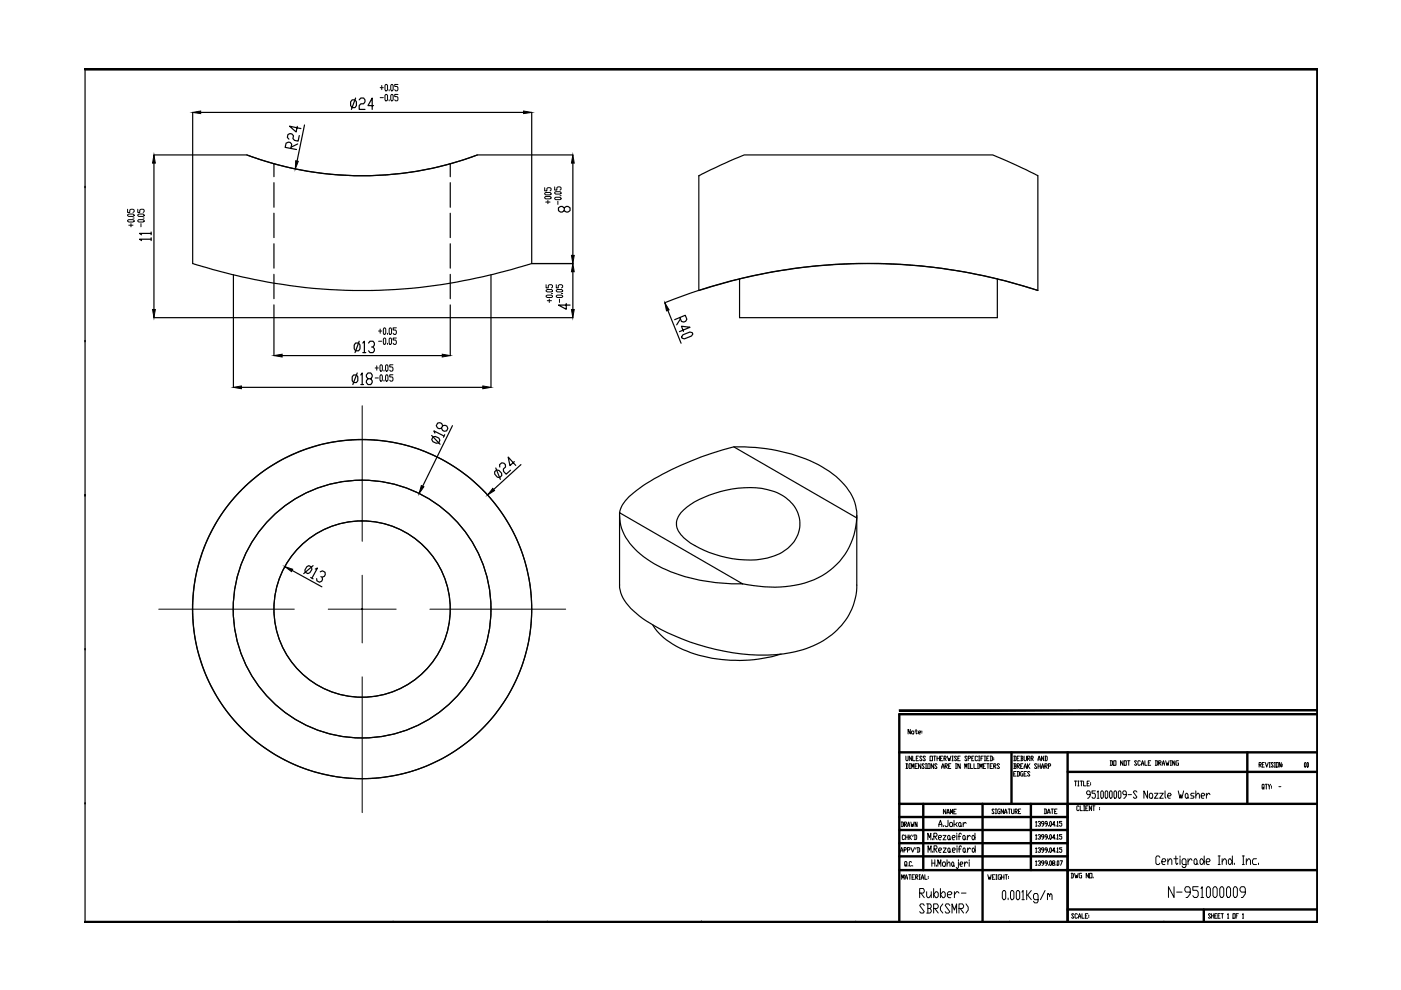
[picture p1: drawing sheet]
<svg xmlns="http://www.w3.org/2000/svg" width="297mm" height="210mm" viewBox="0 0 297 210" stroke-linecap="round" stroke-linejoin="round" font-family="sans-serif">
<!-- layer: 0 -->
<g fill="none" stroke="#000" stroke-width=".25">
<path d="M18 14.6v181M32.6 32.9h8.2M32.6 34.6v31M40.9 32.9h11.4a70.1 70.1 0 0 0 48.9 0h11.5v23h-.1a115.5 115.5 0 0 1-71.7 0zM40.9 23.8v9M42.5 23.8h68.5M52.3 32.9a69.8 69.8 0 0 0 48.9 0M58.1 34.7v2.8M58.1 38.7v5.2M61.7 31.5l.1-.9-.3-.4-.4-.1-.4 .3-.2 .8 2.4 .5M63 26.8l-.2 1.2-1.4-1.2 2.4 .5M63.1 30.5l-1.4 .7"/>
<path d="M63.5 28.7l-.3 1.2-.8-.1-.3-.4 .1-.6-.3-.4-.4-.1-.5 .2-.1 .6 .4 .4M64.6 26.5l-1.6 7.6M74.7 21.2h.6l.3 .4v.8l-.3 .4h-.6l-.4-.4v-.8zM75.4 20.8l-.9 2.4M76.2 21.2l.3-.4h.6l.3 .4v.4l-.3 .4h-.6l-.3 .4v.8h1.2M79.2 22.4h-1.2l.9-1.6v2.4M95.5 34.7v2.8M95.5 38.7v5.2M112.7 23.8v9M112.8 32.9h8.7M121.5 34.6v19.5M32 50.7h-2.4l.4 .3"/>
<path d="M32 49.5h-2.4l.4 .3M32 49.2v.6M32 50.4v.6M49.5 58.3v9.1h54.6v-9.1M58.1 45.2v5.2M58.1 51.7v5.2M58.1 58.2v5.1M95.5 45.2v5.2M95.5 51.7v5.2M95.5 58.2v5.1M112.8 55.9h8.7M119.6 44.1l.5-.3h.3l.5 .3v.6l-.5 .3h-.3l-.5-.3v-.6l-.4-.3h-.4l-.4 .3v.6l.4 .3h.4l.4-.3"/>
<path d="M121.5 57.6v8M156.8 59.1v8.3h54.7v-8.3M32.6 67.4h16.8M49.5 67.4v14.7M58.1 64.6v2.8M58.1 67.4v8M59.8 75.4h34M75 79.5h.6l.3 .4v.8l-.3 .4h-.6l-.3-.4v-.8zM75.4 72.7h.6l.3 .5v.8l-.3 .4h-.6l-.3-.4v-.8zM75.7 79.1l-.9 2.4M76.2 72.3l-.9 2.5M76.5 79.5l.3-.4v2.4"/>
<path d="M76.9 72.7l.4-.4v2.5M76.9 74.8h.7M78.1 72.7l.3-.4h.7l.3 .4v.5l-.3 .4h-.3M79.1 73.6l.3 .4v.4l-.3 .4h-.7l-.3-.4M95.5 64.6v2.8M95.5 67.4v8M104.1 67.4v14.7M104.2 67.4h17.3M120.1 64.3v1.3l-1.7-.9h2.5M141.6 65.8l2.8 7M144.1 67.3l.4 .9 .5 .1 .4-.2 .2-.4-.3-.9-2.3 1M144.3 67.6l-.8 1.3"/>
<path d="M144.8 71l1.5-.6 .5 .1 .1 .3-.3 .4-1.5 .6-.5-.1-.1-.3zM144.9 70.3l-.4-1.1 1.8 .2-2.2 .9M148.1 61.6l-7.2 2.6M148.2 61.6v-24.3l4.7-2.3 4.9-2.1h52.7l7.1 3.1 2.4 1.3v24.3h-.1a116.3 116.3 0 0 0-32.2-5.7 115 115 0 0 0-38.4 5.4l-1.1 .3M220 61.6a115.5 115.5 0 0 0-71.8 0M51.2 82.1h51.2M76.5 81.5h.6M78 80.3l-.3-.4v-.4l.3-.4h.6l.3 .4v.4l-.3 .4h-.6l-.3 .4v.4l.3 .4h.6l.3-.4v-.4l-.3-.4M91.5 92.3l1.8 1.9M91.8 92.6l.5-.1 .7 .4 .3 .4-.3 .6-.5 .1-.7-.4-.3-.4zM92.2 91.8l-.2-.4 2.1 1.1M93.9 90.3l.5-.1 .3 .1 .3 .5-.3 .6h-.5l-.3-.1-.3-.5 .3-.5-.3-.5-.3-.2-.5 .1-.3 .6 .3 .4 .3 .2 .5-.1"/>
<path d="M94.3 92.2l-.3 .5M95.9 90.3l-6.3 12.8M105.1 99.2l1 2.4M106 99l-.1-.5 .5-.4 .4 .1 .3 .3 .1 .5-.5 .4 .1 .5 .5 .6 .9-.8M109.1 97.9l-1 .8-.4-1.8 1.6 1.8M110.4 98.5l-5.8 5.3M155.6 94.7l26.1 15.1M66.4 119.9l-2 1.7M104.9 100l.4-.3h.5l.5 .6 .1 .5-.5 .5-.4-.1-.6-.7zM131.4 109.3v14.7a7.5 7.5 0 0 0 2.9 5.5 36.6 36.6 0 0 0 13.8 7.2 39.6 39.6 0 0 0 21.3 1.3 15.7 15.7 0 0 0 11.8-10.7l.5-2.6v-15.4M131.4 108.7l26 15.1a25.3 25.3 0 0 0 16-1.3 14.5 14.5 0 0 0 8-15.4 14.1 14.1 0 0 0-7.1-8.1 37.6 37.6 0 0 0-18.7-4.3 61 61 0 0 0-20.6 9.2 8.1 8.1 0 0 0-3.6 4.8 10.6 10.6 0 0 0 4.4 8.8 29 29 0 0 0 14.8 5.9l4.6 .4h2.2M144.4 108.7a16.6 16.6 0 0 1 8.3-4.5 17.4 17.4 0 0 1 13.1 .8 6.7 6.7 0 0 1 2.6 9.9 10 10 0 0 1-6.9 3.6 22.5 22.5 0 0 1-16.6-4.5 3.5 3.5 0 0 1-1.1-4.4z"/>
<path d="M61.9 120.9l6.3 3.5M65.1 120.1l.4-.2 .5 .3 .1 .5-.4 .7-.4 .2-.6-.3-.1-.4zM65.9 122.4l.5 .3M66.8 120.7l.5-.3-1.2 2.2M67.9 121.2l.5-.2 .5 .3 .1 .5-.2 .4-.5 .2-.3-.1M68.3 122.4l.1 .5-.2 .3-.5 .2-.5-.3-.1-.4M76.7 129.2h.2M76.8 129v.2M138.4 132.5a14.7 14.7 0 0 0 8.1 5.9 32 32 0 0 0 19.1 .3"/>
<circle cx="76.8" cy="129.1" r="27.3"/>
<circle cx="76.8" cy="129.1" r="36"/>
<circle cx="76.8" cy="129.1" r="18.7"/>
<circle cx="76.8" cy="129.1" r="35.9"/>
</g>
<g fill="none" stroke="#000" stroke-width=".21">
<path d="M80.6 18.6h.7M80.9 18.1v.9M81.8 17.9l.4 .2v.9l-.2 .3h-.2l-.2-.3v-.9zM82.5 19v.3M83 17.9l.4 .2v.9l-.2 .3-.4-.3v-.9zM84.4 17.9h-.7v.4h.5l.2 .3-.2 .7h-.3l-.2-.3M80.6 20.7h.7M81.8 20l.4 .2v1l-.2 .2-.4-.2v-1zM82.5 21.2v.2M83 20l.4 .2v1l-.2 .2-.4-.2v-1zM84.4 20h-.7v.5h.5l.2 .2v.5l-.2 .2h-.3l-.2-.2M115.5 39.8v.7h.5v-.5l.2-.2h.4l.2 .2v.3l-.2 .2"/>
<path d="M117.6 39.6v.7h.5v-.5l.2-.2h.4l.3 .2v.3l-.3 .2M27.1 46.7l.2-.1h.9l.2 .3-.2 .2h-.9zM27.1 45.6l.2-.2h.9l.2 .3-.2 .2h-.9zM27.1 44.4v.6h.4v-.5l.7-.1 .2 .1v.4l-.2 .1M27.3 47.8h.9M27.8 47.4v.7M28.2 46.2h.2M29.2 46.7l.2-.1h1l.2 .3-.2 .2h-1zM29.2 45.6l.2-.2h1l.2 .3-.2 .2h-1zM29.2 44.4v.6h.4v-.5l.3-.1h.5l.2 .1v.4l-.2 .1M29.9 47.4v.7M30.4 46.2h.2"/>
<path d="M115.5 41.8l.2-.1h.9l.2 .3-.2 .2h-.9zM115.5 41l.2-.2h.9l.2 .3-.2 .2h-.9zM115.7 42.8h.9M116.2 42.5v.7M117.6 42l.2-.2h.9l.3 .4-.3 .1h-.9zM117.6 40.8l.2-.2h.9l.3 .4-.3 .1h-.9zM118.3 42.7v.6M118.7 41.5h.3M79.5 78h.7M79.9 77.6v.9M80.3 70.2h.6M80.3 72.3h.6"/>
<path d="M80.6 69.8v.9M80.7 77.3l.4 .3v.9l-.2 .2-.3-.2v-.9zM80.7 79.5l.4 .2v.9l-.2 .2-.3-.2v-.9zM81.4 78.5v.2M81.4 69.5l.4 .3v.9l-.2 .2-.3-.2v-.9zM81.4 71.7l.4 .2v.9l-.2 .2-.3-.2v-.9zM81.9 77.3l.4 .3v.9l-.2 .2-.4-.2v-.9zM81.9 79.5l.4 .2v.9l-.2 .2-.4-.2v-.9zM82.2 70.7v.2M82.2 72.8v.2M82.7 69.5l.3 .3v.9l-.2 .2-.3-.2v-.9zM82.7 71.7l.3 .2v.9l-.2 .2-.3-.2v-.9z"/>
<path d="M83.3 77.3h-.7v.5h.5l.2 .2v.5l-.2 .2h-.3l-.2-.2M83.3 79.5h-.7v.4h.5l.2 .2v.5l-.2 .2h-.3l-.2-.2M84 69.5h-.6v.5h.5l.1 .2v.5l-.1 .2h-.4l-.1-.2M84 71.7h-.6v.4h.5l.1 .2-.1 .7h-.4l-.1-.2M115.8 62.7l.2-.1h.9l.2 .3-.2 .2h-.9zM115.8 61.6l.2-.2h.9l.2 .3-.2 .2h-.9zM115.8 60.4v.6h.4v-.5l.3-.1h.4l.2 .1v.4l-.2 .1M116 63.8h.9M116.5 63.4v.7M116.9 62.2h.2M117.9 62.7l.3-.1h.8l.3 .3-.3 .2h-.8zM117.9 61.6l.3-.2h.8l.3 .3-.3 .2h-.8z"/>
<path d="M117.9 60.4v.6h.5v-.5l.2-.1 .7 .1v.4l-.3 .1M118.6 63.4v.7M119 62.2h.3M76.8 86v28.8M79.5 80.1h.7M81.4 80.6v.2M33.7 129.2h28.7M69.6 129.2h14.4M76.8 122v14.3M91.1 129.2h28.8M76.8 143.5v28.8M193 154.6v1l-.5-1v1"/>
<path d="M193.4 155l.4 .2-.2 .4-.3-.2zM194 155h.5M194.2 154.6v.8l.2 .2 .1-.2M194.7 155.3h.4v-.3l-.4 .2 .2 .4h.2M195.5 155v.2M195.5 155.3v.1M191.1 174.3h.3l.2 .2v.6l-.2 .2h-.3M191.2 174.3v1M191.8 174.8h.3l.1-.2-.1-.3h-.3v1M191.8 177.2l-.2-.2h-.2l-.1 .2 .1 .8 .4-.2M191.9 174.8l.3 .5M192 177v1"/>
<path d="M192 177.5h.5M192.1 160.3l.1 1 .3-.2v-.8M192.1 161.9h.3l.1 .2v.7l-.1 .1h-.3M192.2 161.9v1M192.4 175.3l.3-1 .2 1M192.4 174.9h.5M192.5 177v1M192.7 177v1M192.8 161.9h.2M192.8 162.9h.2M192.9 177.5l.4 .5M192.9 161.9v1"/>
<path d="M193.1 174.3l.2 1 .2-.5v.5l.3-1M193.1 179.7l.4 1 .4-1M193.3 177l-.6 .5M193.3 160.3v1l-.5-1v1M193.3 162.9v-1l.2 .7 .3-.7v1M193.5 160.3v1h.5M193.6 177l-.1 .4M193.8 177h.4l.2 .2v.6l-.2 .2h-.4M194 177v1M194 162.4h.3M194.2 179.7l-.1 .3M194.3 160.8h.2"/>
<path d="M194.4 174.3v1l-.4-1v1M194.5 179.7h.4l.1 .2v.6l-.1 .2h-.4M194.5 161.9h-.5v1h.5M194.6 179.7v1M194.7 160.3h-.4v1h.4M195.2 161.9v1l-.5-1v1M195.5 160.5l-.1-.2-.4 .2 .5 .6-.1 .2-.4-.2M196 162.1l-.2-.2-.3 .2 .5 .7-.2 .1-.3-.1M196.2 160.5l-.1-.2-.4 .2 .5 .6-.1 .2-.4-.2M196.2 161.9h.3M196.2 162.9h.3M196.3 161.9v1"/>
<path d="M196.7 161.9h.5v1h-.5zM196.7 178.1v-1.4l.4 .9 .3-.9v1.4M197.2 160.3h.5v1h-.5zM197.7 177.8v.3M198 161.9v1l-.6-1v1M198 160.3h.4M198 177.3h.5l.2-.2-.2-.4h-.5v1.4M198.2 160.3v1M198.2 177.3l.5 .8M198.7 162.1l-.2-.2-.3 .2 .5 .7-.2 .1-.3-.1M198.7 160.8h.5M198.7 160.3v1"/>
<path d="M199 177.6h.5l.1-.3-.1-.2h-.4l-.1 .2v.5l.1 .3h.4M199.1 175.3v-.5l.3-.9 .3 1.4M199.1 174.8h.6M199.2 160.3v1M199.4 160.8h.2M199.6 162.9l.3-1 .3 1M199.6 162.6h.6M199.9 160.3h-.5v1h.5M199.9 177.1h.7l-.7 1h.7M200 179.8h.6l-.6 .9h.6M200 175v.3M200.2 160.8l.4-.1-.1-.4h-.3v1"/>
<path d="M200.3 160.8l.3 .5M200.4 162.4h.3l.2-.1-.2-.4h-.3v1M200.5 162.4l.4 .5M200.5 171.6v1l-.5-1v1M200.8 172.6l.2-1 .3 1M200.8 172.3h.5M200.9 160.3l.2 1 .2-.5 .1 .5 .2-1M201 173.9v1.1l-.2 .3h-.3l-.1-.3M201.1 177.1l.3 .2v.5l-.1 .3-.4-.3v-.5zM201.1 179.8l.3 .2v.5l-.1 .2-.3-.2v-.5zM201.1 162.4h.3M201.4 177.8l.1 .3"/>
<path d="M201.5 174.4h.3l.2 .2v.4l-.2 .3h-.3l-.2-.3zM201.5 172.6v-1l.3 .7 .2-.7v1M201.6 161.9h-.5v1h.5M201.8 161.3h.3M201.8 160.3h.3M201.9 177.6h.5l.1-.3-.1-.2h-.3l-.2 .2v.5l.2 .3h.3M202 160.3v1M202.2 172.1h.3M202.3 173.9v1.4M202.6 161.9h.2M202.6 162.9h.2M202.6 174.8l.3 .5"/>
<path d="M202.7 161.9v1M202.7 171.6h-.5v1h.5M202.8 160.5l-.1-.2-.3 .2 .4 .6-.1 .2-.3-.2M202.9 176.7v.2M202.9 177.1v1M202.9 179.3v.3M202.9 179.8v.9M202.9 174.4l-.3 .4h-.3M203.1 160.8h.2M203.2 177.3h.5M203.4 174.4l.4 .2v.4l-.2 .3-.4-.3v-.4zM203.6 160.3h-.5v1h.5"/>
<path d="M203.6 161.9v1l-.5-1v1M203.8 175l.1 .3M203.8 176.9l-.1-.2-.4 .2v1.2M203.8 179.6l-.1-.3-.3 .3v1.1M204.2 174.4v.9M204.3 177.1l.3 .2v.5l-.1 .3-.4-.3v-.5zM204.3 179.8l.3 .2-.1 .7-.3-.2v-.5zM204.6 162.9v-1l.2 .7 .2-.7v1M204.6 177.8l.2 .3M204.9 174.6l-.3-.2-.4 .4M205 160.5l-.1-.2-.3 .2 .4 .6-.1 .2-.3-.2M205.1 177.1v1"/>
<path d="M205.1 179.8v.9M205.3 160.8l.5-.1-.1-.4h-.4v1M205.3 161.9h.2M205.3 162.9h.2M205.4 161.9v1M205.7 177.3l-.3-.2-.3 .5M205.8 161.9v1h.4M206 160.8h.2M206.2 177.1h.2l.3 .5-.3 .5-.3-.3v-.5zM206.3 179.8l.5 .5-.4 .4-.3-.2v-.5zM206.5 160.3h-.5v1h.5M206.5 161.9v1h.5"/>
<path d="M206.7 176.7v1.4M206.8 179.3v1.4M207.3 160.5l-.2-.2-.3 .2 .1 .8 .4-.2M207.3 161.9h.2M207.3 162.9h.2M207.3 161.9v1M207.5 161.3h.2M207.5 160.3h.2M207.6 160.3v1M207.7 162.9v-1l.3 .7 .2-.7v1M208 160.8h.2M208.5 160.3h-.5v1"/>
<path d="M208.5 162.4h.2M208.7 161.3h.3M208.7 160.3h.3M208.8 160.3v1M209 161.9h-.5v1h.5M209.2 160.8h.3M209.2 161.9h.5M209.5 161.9v1M209.7 160.3h-.5v1h.5M209.9 160.3h.4l.1 .2v.6l-.1 .2h-.4M209.9 162.4h.3M210.1 160.3v1"/>
<path d="M210.4 161.9h-.5v1h.5M210.7 162.4h.3l.2-.1-.2-.4h-.3v1M210.7 160.7v.1M210.7 161v.1M210.8 171.7l-.1-.2-.4 .2 .5 .7-.1 .1-.4-.1M210.8 162.4l.4 .5M211 172.5h.3M211 171.5h.3M211.2 171.5v1M211.9 162.1l-.1-.2-.4 .2 .5 .7-.1 .1-.4-.1M212 171.5h-.3l-.2 .2 .2 .8h.3v-.5h-.1M212.8 171.5v1l-.5-1v1"/>
<path d="M213 172.5l.2-1 .3 1M213 172.2h.5M213.7 171.5h.5M214 171.5v1M214.5 171.5v.9l.1 .1 .4-.1v-.9M214.9 160.3h.4l.1 .2v.6l-.1 .2h-.4M214.9 161.9h.4l.1 .2-.1 .3M214.9 164.1h.3M215.1 162.4h.2l.1 .4-.1 .1h-.4M215.1 160.3v1M215.1 161.9v1M215.2 172h.4l.1-.1-.1-.4h-.4v1"/>
<path d="M215.3 172l.4 .5M215.4 163.6h-.5v.9h.5M215.6 162.4h.4l.2-.1-.2-.4h-.4v1M215.6 163.6h.4l.2 .1v.7l-.2 .1h-.4M215.6 160.8h.3M215.8 162.4l.4 .5M215.8 163.6v.9M215.9 172h.3M216.2 160.3h-.6v1h.6M216.4 160.3h.3l.2 .2-.2 .3M216.4 171.5h-.5v1h.5M216.4 162.4h.2"/>
<path d="M216.5 160.8h.2l.2 .3-.2 .2h-.3M216.5 160.3v1M216.9 161.9h-.5v1h.5M216.9 163.6h-.4l-.1 .1 .1 .8h.4v-.4h-.2M217.1 160.3l.2 1 .3-.2v-.8M217.1 162.9l.3-1 .2 1M217.1 162.6h.5M217.1 164.1h.3M217.6 163.6h-.5v.9h.5M217.8 160.8l.6-.1-.2-.4h-.4v1M217.8 161.9v1M218 160.8l.4 .5"/>
<path d="M218 162.4l.4 .5M218.4 161.9l-.6 .5M218.4 163.7l-.4-.1-.2 .1 .6 .7-.2 .1-.4-.1M218.6 160.8l.5-.1-.2-.4h-.3v1M218.7 160.8l.4 .5M219.6 174.3l.1-.1v1M219.6 177.1l.1-.1v.9M219.6 179.9l.1-.2v1M219.6 175.2h.2M219.6 177.9h.2M219.8 162.1l-.1-.2-.4 .2 .5 .7-.1 .1-.4-.1M220.1 161.3l.2-1 .3 1"/>
<path d="M220.1 174.3l.4-.1 .1 .3-.3 .2M220.1 177.1l.4-.1 .1 .3-.3 .2M220.1 179.9l.4-.2 .1 .3-.3 .2M220.1 162.4h.5M220.1 161h.5M220.1 161.9v1M220.5 174.7l.1 .1-.1 .4-.4-.2M220.5 177.5l.1 .1-.1 .3-.4-.1M220.6 161.9v1M220.8 162.9l.3-1 .2 1M220.8 162.6h.5M221.3 160.3v1l-.5-1v1"/>
<path d="M221.3 174.7h-.4l-.1-.2 .1-.3 .4 .1v.5l-.4 .4M221.3 177.5h-.4l-.1-.2 .1-.3 .4 .1v.5l-.4 .3M221.4 171.5h.4l.1 .2v.7l-.5 .1M221.5 160.3h.4l.1 .2v.6l-.1 .2h-.4M221.5 162.4h.4l.1-.1-.1-.4h-.4v1M221.5 171.5v1M221.7 160.3v1M221.7 162.4l.3 .5M222 174.7h-.3l-.1-.2 .1-.3 .3 .1v.5l-.3 .4M222 177.5h-.3l-.1-.2 .1-.3 .3 .1v.5l-.3 .3M222.1 172.5l.3-1 .2 1M222.1 172.2h.5"/>
<path d="M222.3 162.4h.3l.2-.1-.2-.4h-.3v1M222.3 175v.2M222.3 177.8v.1M222.7 174.2l.2 .1-.1 .9-.3-.2zM222.7 177l.2 .1-.1 .8-.3-.1zM222.7 179.7l.2 .2-.1 .8-.3-.1zM222.9 171.5h.5M223.1 171.5v1M223.6 172h.3M223.6 174.8h-.5l.4-.6v1M223.6 177.6h-.5l.4-.6v.9M223.9 175v.2"/>
<path d="M223.9 177.8v.1M224.1 171.5h-.5v1h.5M224.2 174.3v-.1v1M224.2 177.1v-.1v.9M224.2 179.9v-.2v1M224.2 175.2h.2M224.2 177.9h.2M225.1 174.2h-.5v.3h.4l.1 .2-.1 .5-.4-.2M225.1 177h-.5v.3h.4l.1 .2-.1 .4-.4-.1M225.1 179.7h-.5v.3h.4l.1 .2-.1 .5-.4-.1M227.8 165.6h.5M228 165.6v1"/>
<path d="M228.5 165.6h.3M228.5 166.6h.3M228.6 165.6v1M228.8 171l-.2-.1-.3 .1v.7l.1 .2 .4-.2M229 170.9v1h.5M229 165.6h.5M229.3 165.6v1M229.7 165.6v1h.6M229.7 170.9h.3M229.7 171.9h.3M229.9 170.9v1M230.2 171.4h.3"/>
<path d="M230.5 166.1h.3M230.7 170.9h-.5v1h.5M231 165.6h-.5v1h.5M231.1 168.5h-.5l-.2-.3 .2-.5h.3l.2 .2v.8l-.3 .5h-.2M231.2 165.9v.2M231.2 166.3v.2M231.4 170.9v1l-.4-1v1M231.7 170.9h.5M231.9 170.9v1M232.2 167.7h-.7v.5h.6l.1 .3v.5l-.1 .2h-.4l-.2-.2M232.6 167.9l.2-.2v1.5M232.6 169.2h.4"/>
<path d="M233.1 171.2v.2M233.1 171.5v.2M233.6 167.7h.2l.1 .2v1.1l-.1 .2h-.2l-.2-.2v-1.1zM234.5 167.7h.2l.2 .2v1.1l-.2 .2h-.2l-.2-.2v-1.1zM235.4 161.3l.5 .1v.7l-.1 .2h-.4M235.4 167.7h.2l.2 .2v1.1l-.2 .2h-.2l-.2-.2v-1.1zM235.5 161.3v1M236.1 161.3h.5v1h-.5zM236.3 167.7h.3l.1 .2v1.1l-.1 .2h-.3l-.1-.2v-1.1zM237.3 167.7h.2l.2 .2v1.1l-.2 .2h-.2l-.2-.2v-1.1zM238.1 161.3v1l-.5-1v1M238.3 161.3h.5v1h-.5z"/>
<path d="M238.8 168.5h-.5l-.3-.3 .3-.5h.3l.2 .2v.8l-.4 .5h-.1M239.1 161.3h.5M239.2 168.5h.7M239.3 161.3v1M241 161.4l-.1-.1-.4 .1 .5 .7-.1 .2-.4-.2M241 167.9l-.2-.2h-.3l-.2 .2 .7 1.1-.2 .2h-.3l-.2-.2M241.8 161.4l-.2-.1-.3 .1 .1 .9 .4-.2M242 162.3l.2-1 .3 1M242 161.9h.5M242.7 161.3v1h.5M243.3 167.7v1.5l-.8-1.5v1.5M243.5 161.8h.2"/>
<path d="M243.8 168.2h.4l.2 .3v.5l-.2 .2h-.4l-.1-.2zM244 161.3h-.5v1h.5M244.8 168.2h.7l-.7 1h.7M244.9 161.3l.5 .1v.7l-.1 .2h-.4M245.1 161.3v1M245.7 161.8h.3l.2-.4-.5-.1v1M245.8 161.8l.4 .5M245.9 168.2h.7l-.7 1h.7M246.4 162.3l.3-1 .2 1M246.4 161.9h.5M247 167.7v1.3l.2 .2M247.1 161.3l.3 1 .1-.5 .2 .5 .2-1"/>
<path d="M247.6 168.7h.5l.2-.2-.2-.3h-.3l-.2 .3v.5l.2 .2h.3M248.1 161.3h.3M248.1 162.3h.3M248.2 161.3v1M249.1 161.3v1l-.5-1v1M249.8 167.7l.4 1.5 .2-.7 .2 .7 .4-1.5M249.9 161.3l-.6 .1 .2 .9h.4v-.5h-.2M251.5 168.2l.4 .3v.5l-.2 .2-.4-.2v-.5zM251.9 169l.2 .2M253.2 168.2h-.6l-.2 .3 .2 .2h.4l.2 .3-.2 .2h-.6M253.5 168.7l.4-.5h.2l.2 .3v.7M253.5 167.7v1.5"/>
<path d="M254.7 168.7h.5l.2-.2-.2-.3h-.4l-.1 .3v.5l.1 .2h.4M255.8 168.2v1M256.5 168.5l-.1-.3h-.2l-.4 .5M267 162.1l.4-.1-.1-.3h-.3v.9M267.1 162.1l.3 .5M267.6 162.1h.2M267.8 167l.1 .1-.2 .2-.1-.8 .1-.2h.2l.1 1M268.1 161.7h-.5v.9h.5M268.2 166.3h.5M268.3 161.7l.3 .9 .3-.9M268.5 166.3v1M268.9 166.3l.2 1"/>
<path d="M269.1 162.6h.2M269.1 161.7h.2M269.2 161.7v.9M269.4 166.3l-.3 .5M269.6 166.6v.2M269.6 167v.1M270 161.8l-.1-.1h-.3l-.1 .1 .5 .7-.1 .1h-.3l-.1-.1M270.2 162.6h.2M270.2 161.7h.2M270.3 161.7v.9M270.6 161.7h.4v.9h-.4zM271.1 166.8h.5"/>
<path d="M271.7 161.7v.9l-.5-.9v.9M271.9 162v.1M271.9 162.3v.2M276.7 161.7l.2 .1-.1 .8-.2-.1zM277.2 161.7l.2 .1-.1 .8-.2-.1zM190.9 180.7l.3-1 .2 1M190.9 180.4h.5M191.2 186.4v-.9l.2 .6 .3-.6v.9M191.7 180.2h.3l.2-.2-.2-.3h-.3v1M191.9 186.4l.3-.9 .2 .9M191.9 186.1h.5M192 183.3l.2 .2-.3 .1v-.9l.4 .1-.1 .7 .1 .1"/>
<path d="M192.4 180.2h.4l.1-.2-.1-.3h-.4v1M192.5 183.5v.1M192.7 185.5h.4M192.9 185.5v.9M193.3 182.8l-.2-.1-.3 .1v.7l.1 .1 .4-.1M193.4 186h.2M193.5 183.5v.1M193.9 185.5h-.5v.9h.5M194.1 186h.4l.1-.2-.1-.3h-.4v.9M194.2 186l.4 .4M194.9 185.5h.2M194.9 186.4h.2"/>
<path d="M195 189.4h.7l.3-.3-.3-.7h-.7v1.9M195 185.5v.9M195.2 189.4l.8 .9M195.3 186.4l.3-.9 .2 .9M195.3 186.1h.5M196 192l-.3-.4h-.5l-.2 .4 1 1.3-.3 .3h-.5l-.2-.3M196.1 185.5v.9h.5M196.5 189.1v.9l.2 .3h.3l.4-.6M196.5 191.6h.7l.2 .4v.3l-.2 .3M196.7 192.6h.5l.2 .4v.3l-.2 .3h-.7M196.7 191.6v2M196.8 180.7v-1.4l.3 1 .3-1v1.4"/>
<path d="M196.8 185.8v.2M196.8 186.1v.2M197.4 189.1v1.2M197.6 182.3v1.4M197.6 183h.6M197.7 180.5v.2M198 192.6h.7l.2-.3v-.3l-.2-.4h-.7v2M198 188.4v1.9M198 180h.5l.2-.2-.2-.5h-.5v1.4M198.2 182.3v1.4M198.2 180l.5 .7M198.2 192.6l.7 1"/>
<path d="M198.4 189.1h.3l.2 .3v.6l-.2 .3h-.3l-.4-.6zM198.5 183.4v.3M198.8 183.7v-1.4l.4 .9 .3-.9v1.4M199 180.3h.5l.1-.3-.1-.2h-.3l-.2 .2v.5l.2 .2h.3M199.4 188.4v1.9M199.9 189.1h.3l.2 .3v.6l-.2 .3h-.3l-.5-.6zM199.9 191.6l-.5 .7v.7l.5 .6M200 182.8h.3l.1 .2-.1 .7h-.3l-.2-.3zM200.8 183.2l.5-.4 .1 .2v.7M200.8 182.3v1.4M200.9 189.7h.7l.2-.3-.2-.3h-.5l-.2 .3v.6l.2 .3h.5M201.4 192l-.3-.4h-.5l-.2 .4 1 1.3-.3 .3h-.5l-.2-.3"/>
<path d="M201.4 180.5l.2 .2M201.8 193.6v-2l.6 1.4 .4-1.4v2M201.9 180.3h.5l.2-.3-.2-.2h-.3l-.2 .2 .2 .7h.3M201.9 182.8l.3 .2-.1 .7-.3-.3zM202.2 183.4l.2 .3M202.4 189.1v1.2M203.2 182.8v1.1l-.2 .3-.3-.3M203.2 180h.5M203.2 182.3v.2M203.3 189.4l-.2-.3h-.3l-.4 .6M203.3 192.6h.7l.3-.3v-.3l-.3-.4h-.7v2M203.5 183.2h.5l.2-.2-.2-.2h-.3l-.2 .2 .2 .7h.3"/>
<path d="M203.6 192.6l.7 1M203.8 189.4h1M204.5 182.8v.9M204.6 180.5l.2 .2M204.8 191.6l.5 .7v.7l-.5 .6M205.1 183l-.3-.2-.3 .4M205.5 182.3v.2M205.5 182.8v.9M205.8 180l-.3-.2-.4 .5M209.4 185.5l.3 .9 .1-.4 .1 .4 .2-.9M210.4 186h.3M210.9 185.5h-.5v.9h.5"/>
<path d="M211.2 185.5h.2M211.2 186.4h.2M211.2 185.5v.9M212.1 185.5h-.3l-.2 .1 .2 .8h.3v-.4h-.1M212.3 186h.6M212.3 185.5v.9M212.8 188.8h.2l.2 .3v1.3l-.2 .4h-.2l-.3-.4v-1.3zM212.9 185.5v.9M213.1 185.5h.5M213.4 185.5v.9M213.7 190.4v.4M213.8 185.8v.2"/>
<path d="M213.8 186.1v.2M214.5 188.8h.2l.3 .3v1.3l-.3 .4h-.2l-.3-.4v-1.3zM215.7 188.8h.2l.3 .3v1.3l-.3 .4h-.2l-.2-.4v-1.3zM216.7 189.1l.2-.3v2M216.7 190.8h.5M217.7 188.8v2M217.9 189.8l.8 1M218.7 188.8l-.8 1h-.2M219.6 182.7l.1-.2v1M219.6 180.7h.2M219.6 183.5h.2M220.1 190.8h-.7l-.3-.4v-.6l.3-.4h.5l.2 .4v1.3l-.2 .3h-.5l-.3-.3"/>
<path d="M220.1 182.7l.4-.2 .1 .3-.3 .2M220.5 180.2l.1 .2-.1 .3-.4-.1M220.5 183l.1 .2-.1 .3-.4-.2M221.3 180.2h-.4l-.1-.2 .1-.3 .4 .2v.5l-.4 .3M221.3 183h-.4l-.1-.2 .1-.3 .4 .2v.5l-.4 .3M221.6 188.8l-1 2M222 180.2h-.3l-.1-.2 .1-.3 .3 .2v.5l-.3 .3M222 183h-.3l-.1-.2 .1-.3 .3 .2v.5l-.3 .3M222.1 189.8l.2-.4 .2 .4v.3M222.1 189.4v1.4M222.3 180.6v.1M222.3 183.3v.2"/>
<path d="M222.5 189.8l.3-.4 .3 .4v1M222.7 182.5l.2 .2-.1 .8-.3-.2zM223.3 183l-.2-.2 .2-.3 .3 .2-.1 .3-.4 .2 .2 .3 .3-.2-.1-.3M223.6 180.4h-.5l.4-.7v1M223.9 180.6v.1M223.9 183.3v.2M224.2 180.7h.2M224.2 182.5l.3 .2-.1 .8-.2-.2zM224.7 182.5h.6l-.4 1M227.1 185.2h.4l.1 .1v.7l-.1 .1h-.4M227.2 185.2v.9M227.7 193.9l-.2-.2-.3 .2 .5 .6-.2 .2-.3-.2"/>
<path d="M227.8 185.2l.3 .9 .1-.5 .1 .5 .3-.9M228.4 193.9l-.1-.2-.4 .2 .1 .8 .4-.2M228.6 194.7l.3-1 .3 1M228.6 194.4h.6M229.3 185.2h-.4l-.1 .1 .1 .8h.4v-.5h-.1M229.4 193.7v1h.5M230.1 194.2h.3M230.6 193.7h-.5v1h.5M230.8 185.2v.9l-.5-.9v.9M230.8 194v.2M230.8 194.4v.1M231 185.2h.5v.9h-.5z"/>
<path d="M231.8 186v.1M245.9 181.8l-.2-.3h-.4l-.2 .3v1.2l.2 .3h.4l.2-.3M246.3 182.7h.7l.2-.3-.2-.3h-.5l-.2 .3v.6l.2 .3h.5M247.6 182.7l.4-.6h.2l.3 .3v.9M247.6 182.1v1.2M248.9 182.1h.8M248.9 188v2.3l-1.2-2.3v2.3M249.3 181.5v1.5l.2 .3 .2-.3M249.5 189.1h1.1M250.2 181.5v.3M250.2 182.1v1.2M251.5 183.3h-.7l-.2-.3v-.6l.2-.3h.4l.3 .3v1.2l-.3 .3h-.4l-.2-.3"/>
<path d="M251.9 182.1v1.2M252.3 189.1h-.8l-.3-.3v-.4l.3-.4h.6l.2 .4v1.1l-.5 .8h-.3M252.7 182.4l-.2-.3h-.2l-.4 .6M253.4 182.1h.2l.2 .3v.6l-.2 .3h-.2l-.2-.3v-.6zM253.8 183l.2 .3M254 188h-1.1v.8h.8l.3 .3v.8l-.3 .4h-.5l-.3-.4M254.6 188.4l.3-.4v2.3M254.6 182.1h.2l.5 .6-.5 .6h-.2l-.2-.3v-.6zM254.6 190.3h.6M255.3 181.5v1.8M255.7 182.7h.7l.2-.3-.2-.3h-.5l-.2 .3v.6l.2 .3h.5M256 188h.3l.3 .4v1.5l-.3 .4h-.3l-.2-.4v-1.5z"/>
<path d="M256.7 193.9l-.2-.2-.3 .2 .5 .6-.2 .2-.3-.2M256.9 194.2h.4M256.9 193.7v1M257.3 193.7v1M257.5 188h.3l.3 .4v1.5l-.3 .4h-.3l-.3-.4v-1.5zM257.6 194.2h.2M258 193.7h-.4v1h.4M258.2 194.2h.3M258.3 181.5h.4M258.3 183.3h.4M258.5 181.5v1.8M258.7 193.7h-.5v1h.5"/>
<path d="M258.9 188h.3l.3 .4v1.5l-.3 .4h-.3l-.3-.4v-1.5zM258.9 193.7h.5M259.1 182.7l.4-.6h.3l.2 .3v.9M259.1 182.1v1.2M259.2 193.7v1M260.3 193.9l.1-.2v1M260.3 194.7h.2M260.4 188h.2l.3 .4v1.5l-.3 .4h-.2l-.3-.4v-1.5zM260.6 182.1h.3l.4 .6-.4 .6h-.3l-.2-.3v-.6zM261.3 181.5v1.8M261.4 193.7h.5v1h-.5zM261.7 183v.3"/>
<path d="M261.7 188h.3l.3 .4v1.5l-.3 .4h-.3l-.2-.4v-1.5zM262.1 194.2h.2M262.6 193.7h-.5v1M263.4 181.5h.4M263.4 183.3h.4M263.4 193.9l.2-.2v1M263.4 194.7h.3M263.6 181.5v1.8M264 189.1h-.8l-.3-.3v-.4l.3-.4h.6l.2 .4v1.1l-.5 .8h-.3M264.2 182.7l.5-.6h.2l.2 .3v.9M264.2 182.1v1.2M266.4 182.1h-.6l-.2 .3v.6l.2 .3h.6"/>
<path d="M266.8 183v.3"/>
</g>
<g fill="none" stroke="#000" stroke-width=".51">
<path d="M190.7 159.5h88.7M214.5 159.5v10.9M226.4 159.5v36.1M264.5 159.5v10.9M279.4 151.4h-88.7v44.1M190.7 170.4h88.7M190.7 178.8h35.7M190.7 176h35.7M190.7 173.2h35.7M195.7 170.4v14.1M208.3 170.4v25.1M218.6 170.4v14.1"/>
<path d="M226.4 163.7h53M190.7 184.5h88.7M190.7 181.6h35.7M226.4 192.8h53M255.2 192.8v2.8"/>
</g>
<path d="M18 14.6h261.4v181h-261.4" fill="none" stroke="#000" stroke-width=".72"/>
<g fill="#000">
<circle cx="50.7" cy="14.6" r=".17"/>
<circle cx="83.4" cy="14.6" r=".17"/>
<circle cx="116" cy="14.6" r=".17"/>
<circle cx="148.7" cy="14.6" r=".17"/>
<circle cx="181.4" cy="14.6" r=".17"/>
<circle cx="214.1" cy="14.6" r=".17"/>
<circle cx="246.8" cy="14.6" r=".17"/>
<circle cx="18" cy="39.8" r=".17"/>
<circle cx="279.4" cy="39.8" r=".17"/>
<circle cx="18" cy="72.4" r=".17"/>
<circle cx="279.4" cy="72.4" r=".17"/>
<circle cx="18" cy="105.1" r=".17"/>
<circle cx="279.4" cy="105.1" r=".17"/>
<circle cx="18" cy="137.8" r=".17"/>
<circle cx="279.4" cy="137.8" r=".17"/>
<circle cx="18" cy="170.4" r=".17"/>
<circle cx="279.4" cy="170.4" r=".17"/>
<circle cx="50.7" cy="195.6" r=".17"/>
<circle cx="83.4" cy="195.6" r=".17"/>
<circle cx="116" cy="195.6" r=".17"/>
<circle cx="148.7" cy="195.6" r=".17"/>
<circle cx="181.4" cy="195.6" r=".17"/>
<circle cx="214.1" cy="195.6" r=".17"/>
<circle cx="246.8" cy="195.6" r=".17"/>
</g>
<!-- layer: title -->
<path d="M190.7 150.7h88.7v-.2zM190.7 150.5h88.7l-88.7 .2z" fill="#000" stroke="#000" stroke-width=".21"/>
<!-- layer: 0 -->
<g fill="#000" stroke="#000" stroke-width=".21">
<path d="M32.6 32.9l.3 1.7h-.6zM40.9 23.8l1.6-.3v.6zM62.7 34.1l.5 .1-.6 1.6zM111 23.5l1.7 .3-1.7 .3zM121.5 32.9l.3 1.7h-.6zM121.2 54.1h.6l-.3 1.8zM121.5 55.9l.3 1.7h-.6zM32.3 65.6h.6l-.3 1.8zM58.1 75.4l1.7-.3v.6zM93.8 75.1l1.7 .3-1.7 .3zM121.2 65.6h.6l-.3 1.8zM141 64.2l.9 1.5-.6 .2z"/>
<path d="M49.5 82.1l1.7-.3v.6zM102.4 81.8l1.7 .3-1.7 .3zM89.3 103l.6 .2-1 1.4zM104.5 103.5l.4 .5-1.5 .9zM60.4 120.1l1.7 .6-.3 .5z"/>
</g>
</svg>
